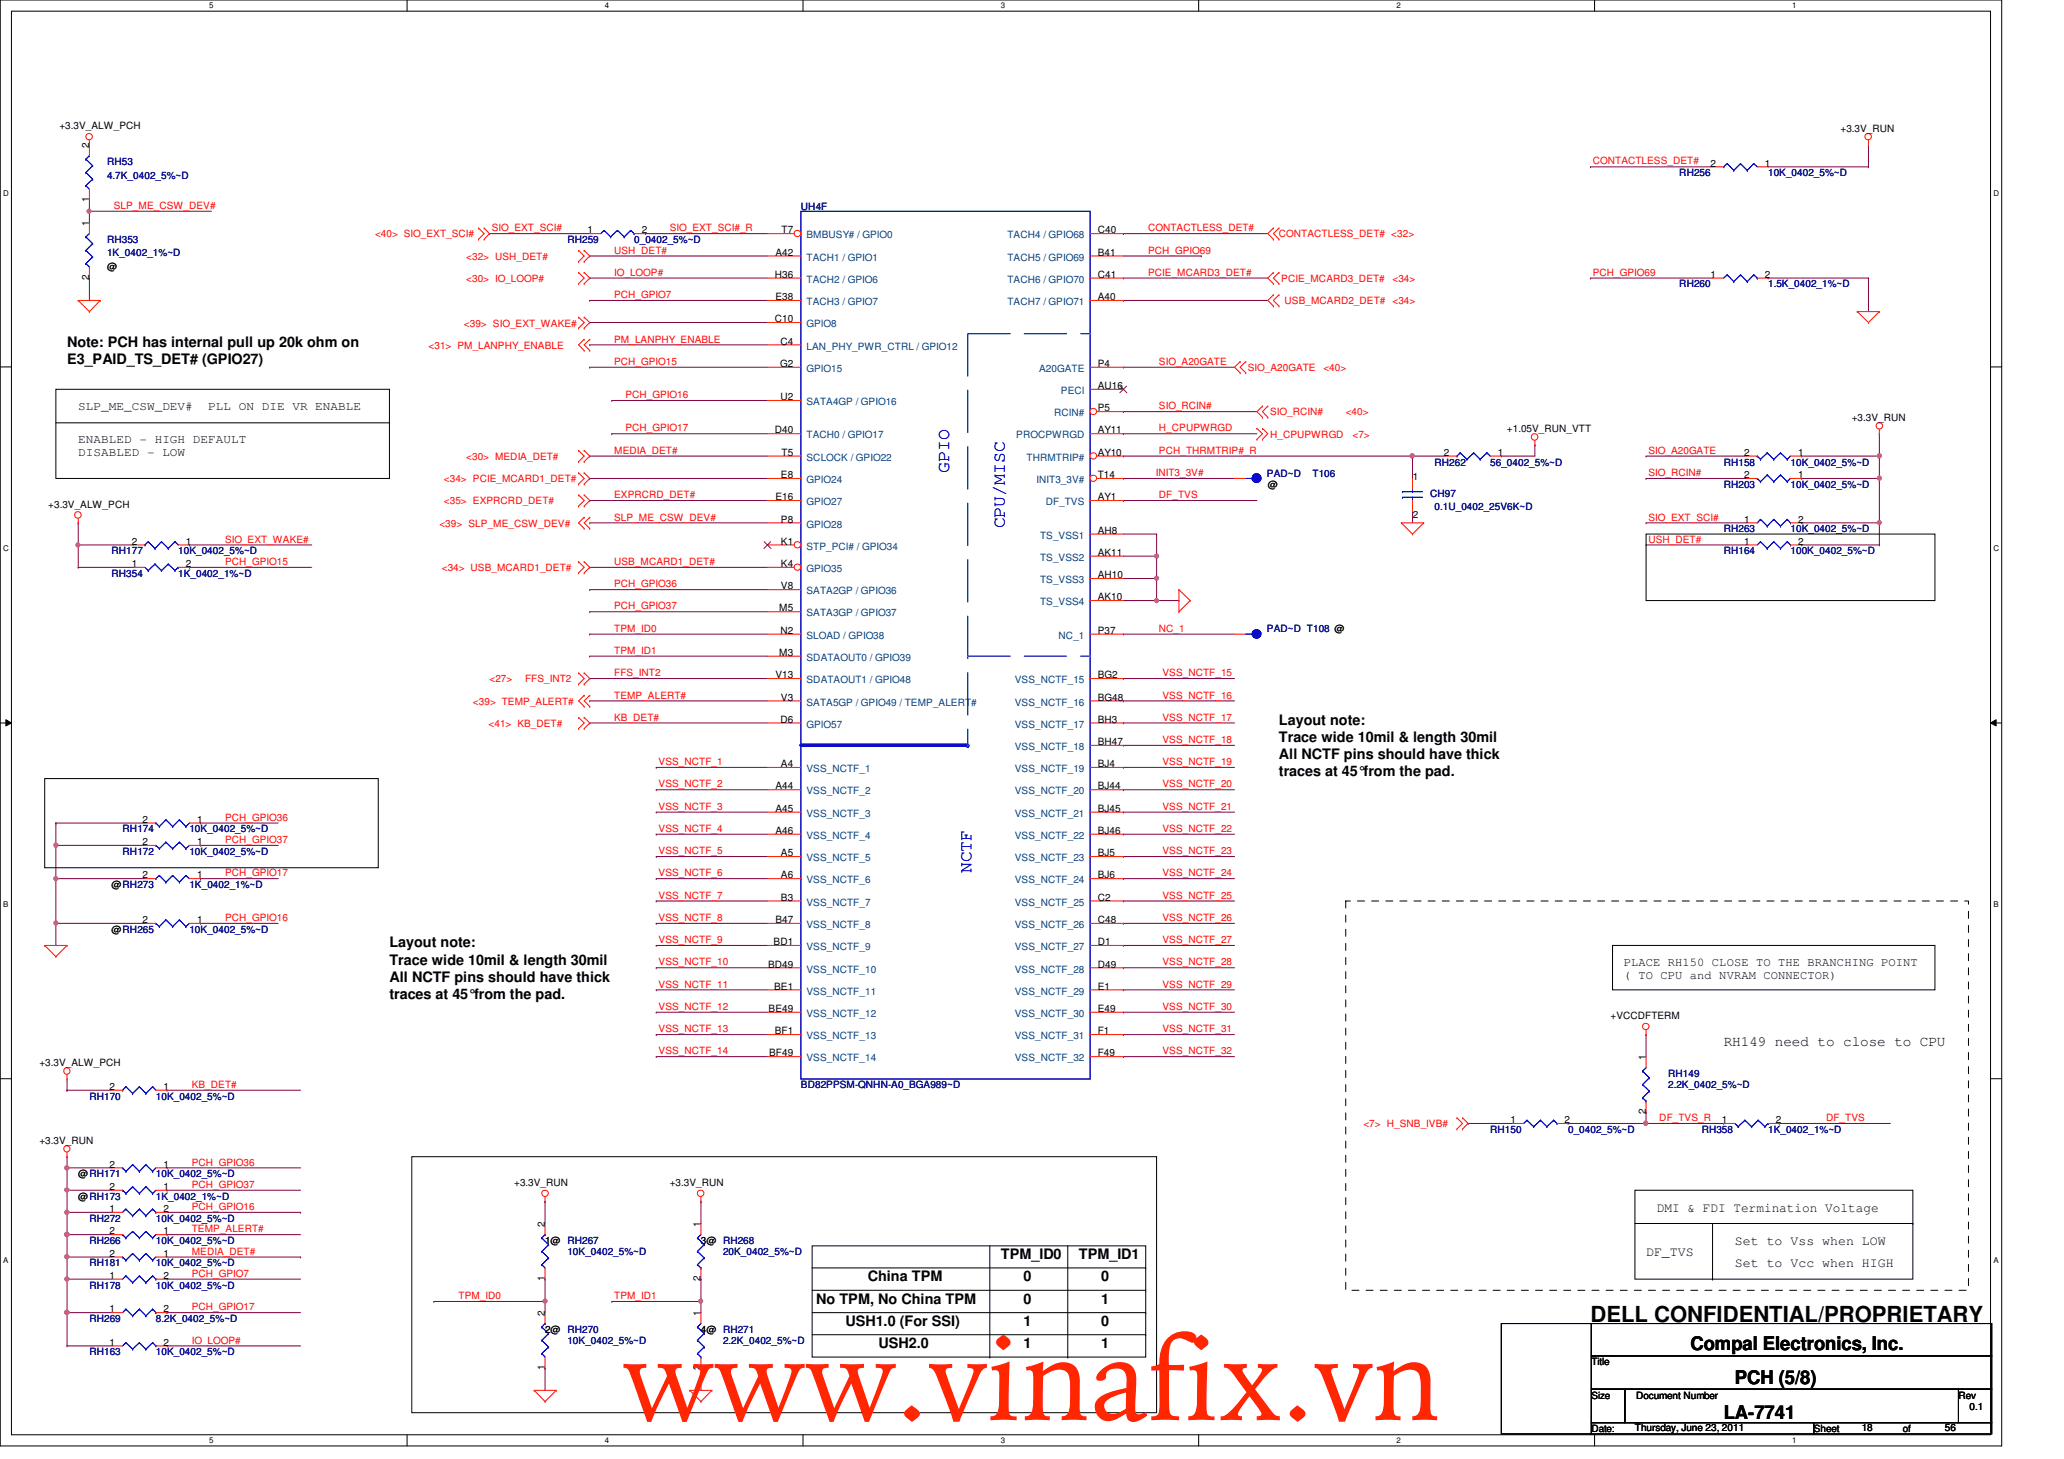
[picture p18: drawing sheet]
<svg xmlns="http://www.w3.org/2000/svg" width="297mm" height="210mm" viewBox="0 0 297 210" stroke-linecap="round" stroke-linejoin="round" font-family="sans-serif">
<defs><g id="words">
<text font-size="16.9" fill="#ff2600" x="89.6" y="204.3">www.vinafix.vn</text>
<text font-size="3.2" x="228.9" y="190.2">DELL CONFIDENTIAL/PROPRIETARY</text>
<g font-size="2.7">
<text x="243.3" y="194.3">Compal Electronics, Inc.</text>
<text x="249.7" y="199.1">PCH (5/8)</text>
<text x="248.1" y="204.2">LA-7741</text>
</g>
<g font-size="2.5" fill="#00f">
<text x="136.6" y="68" transform="rotate(-90 136.6 68)">GPIO</text>
<text x="144.6" y="76" transform="rotate(-90 144.6 76)">CPU/MISC</text>
<text x="139.8" y="125.6" transform="rotate(-90 139.8 125.6)">NCTF</text>
</g>
<g font-size="2.1">
<text x="9.6" y="49.9">Note: PCH has internal pull up 20k ohm on</text>
<text x="9.6" y="52.4">E3_PAID_TS_DET# (GPIO27)</text>
<text x="184.1" y="104.3">Layout note:</text>
<text x="184.1" y="106.8">Trace wide 10mil &amp; length 30mil</text>
<text x="184.1" y="109.2">All NCTF pins should have thick</text>
<text x="184.1" y="111.7">traces at 45°from the pad.</text>
<text x="56" y="136.3">Layout note:</text>
<text x="56" y="138.8">Trace wide 10mil &amp; length 30mil</text>
<text x="56" y="141.2">All NCTF pins should have thick</text>
<text x="56" y="143.7">traces at 45°from the pad.</text>
<text x="248.1" y="150.5">RH149 need to close to CPU</text>
<text x="124.9" y="184.3">China TPM</text>
<text x="144.1" y="181.1">TPM_ID0</text>
<text x="147.3" y="184.3">0</text>
<text x="155.3" y="181.1">TPM_ID1</text>
<text x="158.5" y="184.3">0</text>
<text x="117.5" y="187.5">No TPM, No China TPM</text>
<text x="121.7" y="190.8">USH1.0 (For SSI)</text>
<text x="147.3" y="187.5">0</text>
<text x="147.3" y="190.8">1</text>
<text x="158.5" y="187.5">1</text>
<text x="158.5" y="190.8">0</text>
<text x="126.4" y="193.9">USH2.0</text>
<text x="147.3" y="193.9">1</text>
<text x="158.5" y="193.9">1</text>
</g>
<g font-size="1.9">
<text x="238.5" y="174.3">DMI &amp; FDI Termination Voltage</text>
<text x="249.7" y="179.1">Set to Vss when LOW</text>
<text x="236.9" y="180.7">DF_TVS</text>
<text x="249.7" y="182.3">Set to Vcc when HIGH</text>
</g>
<g font-size="1.7">
<text x="11.3" y="59">SLP_ME_CSW_DEV#</text>
<text x="30" y="59">PLL ON DIE VR ENABLE</text>
<text x="11.3" y="63.8">ENABLED - HIGH DEFAULT</text>
<text x="11.3" y="65.7">DISABLED - LOW</text>
<text x="233.7" y="139">PLACE RH150 CLOSE TO THE BRANCHING POINT</text>
<text x="233.7" y="140.9">( TO CPU and NVRAM CONNECTOR)</text>
</g>
<g font-size="1.4">
<text x="8.5" y="18.6">+3.3V_ALW_PCH</text>
<text x="12.8" y="21.3" transform="rotate(-90 12.8 21.3)">2</text>
<text x="246.2" y="24">2</text>
<text x="254" y="24">1</text>
<text x="264.9" y="19">+3.3V_RUN</text>
<text x="12.8" y="29.1" transform="rotate(-90 12.8 29.1)">1</text>
<text x="12.8" y="32.5" transform="rotate(-90 12.8 32.5)">1</text>
<text x="84.5" y="33.6">1</text>
<text x="92.4" y="33.6">2</text>
<text x="112.5" y="33.6">T7</text>
<text x="158" y="33.6">C40</text>
<text x="12.8" y="40.3" transform="rotate(-90 12.8 40.3)">2</text>
<text x="15.4" y="38.8">@</text>
<text x="111.5" y="40">H36</text>
<text x="111.6" y="36.8">A42</text>
<text x="158" y="40">C41</text>
<text x="158" y="36.8">B41</text>
<text x="246.2" y="40">1</text>
<text x="254" y="40">2</text>
<text x="111.5" y="46.4">C10</text>
<text x="111.6" y="43.2">E38</text>
<text x="158" y="43.2">A40</text>
<text x="112.3" y="52.8">G2</text>
<text x="112.3" y="49.6">C4</text>
<text x="158" y="52.8">P4</text>
<text x="112.3" y="57.6">U2</text>
<text x="158" y="59.2">P5</text>
<text x="158" y="56">AU16</text>
<text x="111.5" y="62.4">D40</text>
<text x="112.5" y="65.6">T5</text>
<text x="158" y="62.4">AY11</text>
<text x="158" y="65.6">AY10</text>
<text x="207.8" y="65.6">2</text>
<text x="215.6" y="65.6">1</text>
<text x="216.9" y="62.2">+1.05V_RUN_VTT</text>
<text x="251" y="65.6">2</text>
<text x="258.8" y="65.6">1</text>
<text x="266.5" y="60.6">+3.3V_RUN</text>
<text x="111.6" y="72">E16</text>
<text x="112.4" y="68.8">E8</text>
<text x="158" y="68.8">T14</text>
<text x="158" y="72">AY1</text>
<text x="182.5" y="70.2">@</text>
<text x="203.3" y="69">1</text>
<text x="251" y="68.8">2</text>
<text x="258.8" y="68.8">1</text>
<text x="6.9" y="73.1">+3.3V_ALW_PCH</text>
<text x="112.4" y="75.2">P8</text>
<text x="158" y="76.8">AH8</text>
<text x="203.3" y="74.5">2</text>
<text x="251" y="75.2">1</text>
<text x="258.8" y="75.2">2</text>
<text x="19" y="78.4">2</text>
<text x="19" y="81.6">1</text>
<text x="26.8" y="78.4">1</text>
<text x="26.8" y="81.6">2</text>
<text x="112.4" y="78.4">K1</text>
<text x="112.4" y="81.6">K4</text>
<text x="158" y="83.2">AH10</text>
<text x="158" y="80">AK11</text>
<text x="251" y="78.4">1</text>
<text x="258.8" y="78.4">2</text>
<text x="112.1" y="88">M5</text>
<text x="112.4" y="84.8">V8</text>
<text x="158" y="86.4">AK10</text>
<text x="112.1" y="94.4">M3</text>
<text x="112.3" y="91.2">N2</text>
<text x="158" y="91.2">P37</text>
<text x="111.6" y="97.6">V13</text>
<text x="112.4" y="100.8">V3</text>
<text x="158" y="97.6">BG2</text>
<text x="158" y="100.8">BG48</text>
<text x="112.3" y="104">D6</text>
<text x="158" y="104">BH3</text>
<text x="158" y="107.2">BH47</text>
<text x="111.6" y="113.6">A44</text>
<text x="112.4" y="110.4">A4</text>
<text x="158" y="110.4">BJ4</text>
<text x="158" y="113.6">BJ44</text>
<text x="20.5" y="118.4">2</text>
<text x="28.4" y="118.4">1</text>
<text x="111.6" y="116.8">A45</text>
<text x="111.6" y="120">A46</text>
<text x="158" y="116.8">BJ45</text>
<text x="158" y="120">BJ46</text>
<text x="20.5" y="121.6">2</text>
<text x="28.4" y="121.6">1</text>
<text x="112.4" y="123.2">A5</text>
<text x="158" y="123.2">BJ5</text>
<text x="16" y="127.8">@RH273</text>
<text x="20.5" y="126.4">2</text>
<text x="28.4" y="126.4">1</text>
<text x="112.4" y="126.4">A6</text>
<text x="112.4" y="129.6">B3</text>
<text x="158" y="126.4">BJ6</text>
<text x="158" y="129.6">C2</text>
<text x="16" y="134.2">@RH265</text>
<text x="20.5" y="132.8">2</text>
<text x="28.4" y="132.8">1</text>
<text x="111.3" y="136">BD1</text>
<text x="111.6" y="132.8">B47</text>
<text x="158" y="132.8">C48</text>
<text x="158" y="136">D1</text>
<text x="110.5" y="139.2">BD49</text>
<text x="111.4" y="142.4">BE1</text>
<text x="158" y="139.2">D49</text>
<text x="158" y="142.4">E1</text>
<text x="110.6" y="145.6">BE49</text>
<text x="111.5" y="148.8">BF1</text>
<text x="158" y="145.6">E49</text>
<text x="158" y="148.8">F1</text>
<text x="231.8" y="146.6">+VCCDFTERM</text>
<text x="5.7" y="153.4">+3.3V_ALW_PCH</text>
<text x="110.7" y="152">BF49</text>
<text x="158" y="152">F49</text>
<text x="236.9" y="152.5" transform="rotate(-90 236.9 152.5)">1</text>
<text x="15.7" y="156.8">2</text>
<text x="23.5" y="156.8">1</text>
<text x="217.4" y="161.6">1</text>
<text x="225.2" y="161.6">2</text>
<text x="236.9" y="160.3" transform="rotate(-90 236.9 160.3)">2</text>
<text x="247.8" y="161.6">1</text>
<text x="255.6" y="161.6">2</text>
<text x="5.7" y="164.6">+3.3V_RUN</text>
<text x="15.7" y="168">2</text>
<text x="23.5" y="168">1</text>
<text x="11.3" y="169.4">@RH171</text>
<text x="11.3" y="172.6">@RH173</text>
<text x="15.7" y="171.2">2</text>
<text x="23.5" y="171.2">1</text>
<text x="74" y="170.6">+3.3V_RUN</text>
<text x="96.4" y="170.6">+3.3V_RUN</text>
<text x="15.7" y="177.6">2</text>
<text x="15.7" y="174.4">1</text>
<text x="23.5" y="177.6">1</text>
<text x="23.5" y="174.4">2</text>
<text x="78.4" y="176.5" transform="rotate(-90 78.4 176.5)">2</text>
<text x="78.4" y="179">1@ RH267</text>
<text x="100.8" y="176.5" transform="rotate(-90 100.8 176.5)">1</text>
<text x="100.9" y="179">3@ RH268</text>
<text x="15.7" y="184">1</text>
<text x="15.7" y="180.8">2</text>
<text x="23.5" y="184">2</text>
<text x="23.5" y="180.8">1</text>
<text x="78.4" y="184.3" transform="rotate(-90 78.4 184.3)">1</text>
<text x="100.8" y="184.3" transform="rotate(-90 100.8 184.3)">2</text>
<text x="15.7" y="188.8">1</text>
<text x="23.5" y="188.8">2</text>
<text x="78.4" y="189.3" transform="rotate(-90 78.4 189.3)">2</text>
<text x="78.4" y="191.8">2@ RH270</text>
<text x="100.8" y="189.3" transform="rotate(-90 100.8 189.3)">1</text>
<text x="100.9" y="191.8">4@ RH271</text>
<text x="15.7" y="193.6">1</text>
<text x="23.5" y="193.6">2</text>
<text x="78.4" y="197.1" transform="rotate(-90 78.4 197.1)">1</text>
<text x="100.8" y="197.1" transform="rotate(-90 100.8 197.1)">2</text>
<text x="229" y="196.4">Title</text>
<text x="229" y="201.2">Size</text>
<text x="235.5" y="201.2">Document Number</text>
<text x="281.9" y="201.2">Rev</text>
<text x="283.5" y="202.8">0.1</text>
<text x="229" y="206">Date:</text>
<text x="235.3" y="205.9">Thursday, June 23, 2011</text>
<text x="261" y="206">Sheet</text>
<text x="267.9" y="205.9">18</text>
<text x="273.9" y="206">of</text>
<text x="279.9" y="205.9">56</text>
</g>
<g font-size="1.4" fill="#000080">
<text x="15.4" y="23.7">RH53</text>
<text x="15.4" y="25.7">4.7K_0402_5%~D</text>
<text x="241.7" y="25.4">RH256</text>
<text x="254.5" y="25.4">10K_0402_5%~D</text>
<text x="15.4" y="35">RH353</text>
<text x="81.7" y="35">RH259</text>
<text x="91.3" y="35">0_0402_5%~D</text>
<text x="115.3" y="30.2">UH4F</text>
<text x="15.4" y="36.9">1K_0402_1%~D</text>
<text x="241.7" y="41.4">RH260</text>
<text x="254.5" y="41.4">1.5K_0402_1%~D</text>
<text x="182.3" y="68.6">PAD~D</text>
<text x="188.9" y="68.6">T106</text>
<text x="205.8" y="71.5">CH97</text>
<text x="206.5" y="67">RH262</text>
<text x="214.5" y="67">56_0402_5%~D</text>
<text x="248.1" y="67">RH158</text>
<text x="248.1" y="70.2">RH203</text>
<text x="257.7" y="67">10K_0402_5%~D</text>
<text x="257.7" y="70.2">10K_0402_5%~D</text>
<text x="206.5" y="73.4">0.1U_0402_25V6K~D</text>
<text x="248.1" y="76.6">RH263</text>
<text x="257.7" y="76.6">10K_0402_5%~D</text>
<text x="16" y="79.8">RH177</text>
<text x="16" y="83">RH354</text>
<text x="25.6" y="79.8">10K_0402_5%~D</text>
<text x="25.6" y="83">1K_0402_1%~D</text>
<text x="248.1" y="79.8">RH164</text>
<text x="257.7" y="79.8">100K_0402_5%~D</text>
<text x="182.3" y="91">PAD~D T108 @</text>
<text x="17.6" y="119.8">RH174</text>
<text x="27.3" y="119.8">10K_0402_5%~D</text>
<text x="17.6" y="123">RH172</text>
<text x="27.3" y="123">10K_0402_5%~D</text>
<text x="27.3" y="127.8">1K_0402_1%~D</text>
<text x="27.3" y="134.2">10K_0402_5%~D</text>
<text x="240.1" y="155">RH149</text>
<text x="12.9" y="158.2">RH170</text>
<text x="22.4" y="158.2">10K_0402_5%~D</text>
<text x="115.3" y="156.6">BD82PPSM-QNHN-A0_BGA989~D</text>
<text x="240.1" y="156.6">2.2K_0402_5%~D</text>
<text x="214.5" y="163">RH150</text>
<text x="225.7" y="163">0_0402_5%~D</text>
<text x="244.9" y="163">RH358</text>
<text x="254.5" y="163">1K_0402_1%~D</text>
<text x="22.4" y="169.4">10K_0402_5%~D</text>
<text x="22.4" y="172.6">1K_0402_1%~D</text>
<text x="12.9" y="179">RH266</text>
<text x="12.9" y="175.8">RH272</text>
<text x="22.4" y="179">10K_0402_5%~D</text>
<text x="22.4" y="175.8">10K_0402_5%~D</text>
<text x="12.9" y="185.4">RH178</text>
<text x="12.9" y="182.2">RH181</text>
<text x="22.4" y="185.4">10K_0402_5%~D</text>
<text x="22.4" y="182.2">10K_0402_5%~D</text>
<text x="81.7" y="180.6">10K_0402_5%~D</text>
<text x="104.1" y="180.6">20K_0402_5%~D</text>
<text x="12.9" y="190.2">RH269</text>
<text x="22.4" y="190.2">8.2K_0402_5%~D</text>
<text x="12.9" y="195">RH163</text>
<text x="22.4" y="195">10K_0402_5%~D</text>
<text x="81.7" y="193.4">10K_0402_5%~D</text>
<text x="104.1" y="193.4">2.2K_0402_5%~D</text>
</g>
<g font-size="1.4" fill="#f00">
<text x="229.2" y="23.7">CONTACTLESS_DET#</text>
<text x="16.4" y="30.1">SLP_ME_CSW_DEV#</text>
<text x="54" y="34.2">&lt;40&gt; SIO_EXT_SCI#</text>
<text x="70.8" y="33.3">SIO_EXT_SCI#</text>
<text x="96.4" y="33.3">SIO_EXT_SCI#_R</text>
<text x="165.2" y="33.3">CONTACTLESS_DET#</text>
<text x="184.1" y="34.2">CONTACTLESS_DET# &lt;32&gt;</text>
<text x="67.1" y="40.6">&lt;30&gt; IO_LOOP#</text>
<text x="67.1" y="37.4">&lt;32&gt; USH_DET#</text>
<text x="88.4" y="39.7">IO_LOOP#</text>
<text x="88.4" y="36.5">USH_DET#</text>
<text x="165.2" y="36.5">PCH_GPIO69</text>
<text x="165.2" y="39.7">PCIE_MCARD3_DET#</text>
<text x="184.4" y="40.6">PCIE_MCARD3_DET#</text>
<text x="200.4" y="40.6">&lt;34&gt;</text>
<text x="229.2" y="39.7">PCH_GPIO69</text>
<text x="66.8" y="47">&lt;39&gt; SIO_EXT_WAKE#</text>
<text x="88.4" y="42.9">PCH_GPIO7</text>
<text x="184.9" y="43.8">USB_MCARD2_DET#</text>
<text x="200.4" y="43.8">&lt;34&gt;</text>
<text x="61.7" y="50.2">&lt;31&gt; PM_LANPHY_ENABLE</text>
<text x="88.4" y="49.3">PM_LANPHY_ENABLE</text>
<text x="88.4" y="52.5">PCH_GPIO15</text>
<text x="166.8" y="52.5">SIO_A20GATE</text>
<text x="179.6" y="53.4">SIO_A20GATE</text>
<text x="190.5" y="53.4">&lt;40&gt;</text>
<text x="90" y="57.3">PCH_GPIO16</text>
<text x="166.8" y="58.9">SIO_RCIN#</text>
<text x="182.8" y="59.8">SIO_RCIN#</text>
<text x="193.7" y="59.8">&lt;40&gt;</text>
<text x="88.4" y="65.3">MEDIA_DET#</text>
<text x="90" y="62.1">PCH_GPIO17</text>
<text x="166.8" y="62.1">H_CPUPWRGD</text>
<text x="166.8" y="65.3">PCH_THRMTRIP#_R</text>
<text x="182.8" y="63">H_CPUPWRGD</text>
<text x="194.6" y="63">&lt;7&gt;</text>
<text x="237.2" y="65.3">SIO_A20GATE</text>
<text x="63.9" y="69.4">&lt;34&gt; PCIE_MCARD1_DET#</text>
<text x="67.1" y="66.2">&lt;30&gt; MEDIA_DET#</text>
<text x="88.4" y="71.7">EXPRCRD_DET#</text>
<text x="166.3" y="68.5">INIT3_3V#</text>
<text x="166.8" y="71.7">DF_TVS</text>
<text x="237.2" y="68.5">SIO_RCIN#</text>
<text x="63.2" y="75.8">&lt;39&gt; SLP_ME_CSW_DEV#</text>
<text x="63.9" y="72.6">&lt;35&gt; EXPRCRD_DET#</text>
<text x="88.4" y="74.9">SLP_ME_CSW_DEV#</text>
<text x="237.2" y="74.9">SIO_EXT_SCI#</text>
<text x="32.4" y="78.1">SIO_EXT_WAKE#</text>
<text x="32.4" y="81.3">PCH_GPIO15</text>
<text x="63.6" y="82.2">&lt;34&gt; USB_MCARD1_DET#</text>
<text x="88.4" y="81.3">USB_MCARD1_DET#</text>
<text x="237.2" y="78.1">USH_DET#</text>
<text x="88.4" y="87.7">PCH_GPIO37</text>
<text x="88.4" y="84.5">PCH_GPIO36</text>
<text x="88.4" y="90.9">TPM_ID0</text>
<text x="88.4" y="94.1">TPM_ID1</text>
<text x="166.8" y="90.9">NC_1</text>
<text x="68.1" y="101.4">&lt;39&gt; TEMP_ALERT#</text>
<text x="70.4" y="98.2">&lt;27&gt;</text>
<text x="75.6" y="98.2">FFS_INT2</text>
<text x="88.4" y="100.5">TEMP_ALERT#</text>
<text x="88.4" y="97.3">FFS_INT2</text>
<text x="167.3" y="97.3">VSS_NCTF_15</text>
<text x="167.3" y="100.5">VSS_NCTF_16</text>
<text x="70.3" y="104.6">&lt;41&gt; KB_DET#</text>
<text x="88.4" y="103.7">KB_DET#</text>
<text x="167.3" y="103.7">VSS_NCTF_17</text>
<text x="167.3" y="106.9">VSS_NCTF_18</text>
<text x="94.8" y="113.3">VSS_NCTF_2</text>
<text x="94.8" y="110.1">VSS_NCTF_1</text>
<text x="167.3" y="113.3">VSS_NCTF_20</text>
<text x="167.3" y="110.1">VSS_NCTF_19</text>
<text x="32.4" y="118.1">PCH_GPIO36</text>
<text x="94.8" y="119.7">VSS_NCTF_4</text>
<text x="94.8" y="116.5">VSS_NCTF_3</text>
<text x="167.3" y="116.5">VSS_NCTF_21</text>
<text x="167.3" y="119.7">VSS_NCTF_22</text>
<text x="32.4" y="121.3">PCH_GPIO37</text>
<text x="94.8" y="122.9">VSS_NCTF_5</text>
<text x="167.3" y="122.9">VSS_NCTF_23</text>
<text x="32.4" y="126.1">PCH_GPIO17</text>
<text x="94.8" y="129.3">VSS_NCTF_7</text>
<text x="94.8" y="126.1">VSS_NCTF_6</text>
<text x="167.3" y="129.3">VSS_NCTF_25</text>
<text x="167.3" y="126.1">VSS_NCTF_24</text>
<text x="32.4" y="132.5">PCH_GPIO16</text>
<text x="94.8" y="132.5">VSS_NCTF_8</text>
<text x="94.8" y="135.7">VSS_NCTF_9</text>
<text x="167.3" y="132.5">VSS_NCTF_26</text>
<text x="167.3" y="135.7">VSS_NCTF_27</text>
<text x="94.8" y="142.1">VSS_NCTF_11</text>
<text x="94.8" y="138.9">VSS_NCTF_10</text>
<text x="167.3" y="142.1">VSS_NCTF_29</text>
<text x="167.3" y="138.9">VSS_NCTF_28</text>
<text x="94.8" y="148.5">VSS_NCTF_13</text>
<text x="94.8" y="145.3">VSS_NCTF_12</text>
<text x="167.3" y="145.3">VSS_NCTF_30</text>
<text x="167.3" y="148.5">VSS_NCTF_31</text>
<text x="94.8" y="151.7">VSS_NCTF_14</text>
<text x="167.3" y="151.7">VSS_NCTF_32</text>
<text x="27.6" y="156.5">KB_DET#</text>
<text x="238.8" y="161.3">DF_TVS_R</text>
<text x="262.8" y="161.3">DF_TVS</text>
<text x="27.6" y="167.7">PCH_GPIO36</text>
<text x="196.2" y="162.2">&lt;7&gt; H_SNB_IVB#</text>
<text x="27.6" y="170.9">PCH_GPIO37</text>
<text x="27.6" y="177.3">TEMP_ALERT#</text>
<text x="27.6" y="174.1">PCH_GPIO16</text>
<text x="27.6" y="180.5">MEDIA_DET#</text>
<text x="27.6" y="183.7">PCH_GPIO7</text>
<text x="27.6" y="188.5">PCH_GPIO17</text>
<text x="66" y="186.9">TPM_ID0</text>
<text x="88.4" y="186.9">TPM_ID1</text>
<text x="27.6" y="193.3">IO_LOOP#</text>
</g>
<g font-size="1.4" fill="#004080">
<text x="116.1" y="34.3">BMBUSY# / GPIO0</text>
<text x="145" y="34.3">TACH4 / GPIO68</text>
<text x="116.1" y="40.7">TACH2 / GPIO6</text>
<text x="116.1" y="37.5">TACH1 / GPIO1</text>
<text x="145" y="40.7">TACH6 / GPIO70</text>
<text x="145" y="37.5">TACH5 / GPIO69</text>
<text x="116.1" y="43.9">TACH3 / GPIO7</text>
<text x="116.1" y="47.1">GPIO8</text>
<text x="145" y="43.9">TACH7 / GPIO71</text>
<text x="116.1" y="50.3">LAN_PHY_PWR_CTRL / GPIO12</text>
<text x="116.1" y="53.5">GPIO15</text>
<text x="149.6" y="53.5">A20GATE</text>
<text x="116.1" y="58.3">SATA4GP / GPIO16</text>
<text x="151.7" y="59.9">RCIN#</text>
<text x="152.7" y="56.7">PECI</text>
<text x="116.1" y="63.1">TACH0 / GPIO17</text>
<text x="146.3" y="63.1">PROCPWRGD</text>
<text x="116.1" y="69.5">GPIO24</text>
<text x="116.1" y="66.3">SCLOCK / GPIO22</text>
<text x="147.7" y="66.3">THRMTRIP#</text>
<text x="149.2" y="69.5">INIT3_3V#</text>
<text x="116.1" y="72.7">GPIO27</text>
<text x="116.1" y="75.9">GPIO28</text>
<text x="149.7" y="77.5">TS_VSS1</text>
<text x="150.5" y="72.7">DF_TVS</text>
<text x="116.1" y="79.1">STP_PCI# / GPIO34</text>
<text x="116.1" y="82.3">GPIO35</text>
<text x="149.7" y="83.9">TS_VSS3</text>
<text x="149.7" y="80.7">TS_VSS2</text>
<text x="116.1" y="88.7">SATA3GP / GPIO37</text>
<text x="116.1" y="85.5">SATA2GP / GPIO36</text>
<text x="149.7" y="87.1">TS_VSS4</text>
<text x="116.1" y="91.9">SLOAD / GPIO38</text>
<text x="116.1" y="95.1">SDATAOUT0 / GPIO39</text>
<text x="152.4" y="91.9">NC_1</text>
<text x="116.1" y="101.5">SATA5GP / GPIO49 / TEMP_ALERT#</text>
<text x="116.1" y="98.3">SDATAOUT1 / GPIO48</text>
<text x="146" y="98.3">VSS_NCTF_15</text>
<text x="146" y="101.5">VSS_NCTF_16</text>
<text x="116.1" y="104.7">GPIO57</text>
<text x="146" y="104.7">VSS_NCTF_17</text>
<text x="146" y="107.9">VSS_NCTF_18</text>
<text x="116.1" y="111.1">VSS_NCTF_1</text>
<text x="146" y="111.1">VSS_NCTF_19</text>
<text x="116.1" y="114.3">VSS_NCTF_2</text>
<text x="116.1" y="117.5">VSS_NCTF_3</text>
<text x="146" y="114.3">VSS_NCTF_20</text>
<text x="146" y="117.5">VSS_NCTF_21</text>
<text x="116.1" y="120.7">VSS_NCTF_4</text>
<text x="116.1" y="123.9">VSS_NCTF_5</text>
<text x="146" y="120.7">VSS_NCTF_22</text>
<text x="146" y="123.9">VSS_NCTF_23</text>
<text x="116.1" y="127.1">VSS_NCTF_6</text>
<text x="116.1" y="130.3">VSS_NCTF_7</text>
<text x="146" y="127.1">VSS_NCTF_24</text>
<text x="146" y="130.3">VSS_NCTF_25</text>
<text x="116.1" y="133.5">VSS_NCTF_8</text>
<text x="116.1" y="136.7">VSS_NCTF_9</text>
<text x="146" y="133.5">VSS_NCTF_26</text>
<text x="146" y="136.7">VSS_NCTF_27</text>
<text x="116.1" y="139.9">VSS_NCTF_10</text>
<text x="116.1" y="143.1">VSS_NCTF_11</text>
<text x="146" y="139.9">VSS_NCTF_28</text>
<text x="146" y="143.1">VSS_NCTF_29</text>
<text x="116.1" y="146.3">VSS_NCTF_12</text>
<text x="116.1" y="149.5">VSS_NCTF_13</text>
<text x="146" y="146.3">VSS_NCTF_30</text>
<text x="146" y="149.5">VSS_NCTF_31</text>
<text x="116.1" y="152.7">VSS_NCTF_14</text>
<text x="146" y="152.7">VSS_NCTF_32</text>
</g>
<g font-size="1.1">
<text x="30.1" y="1.1">5</text>
<text x="87" y="1.1">4</text>
<text x="144" y="1.1">3</text>
<text x="201" y="1.1">2</text>
<text x="257.9" y="1.1">1</text>
<text x=".5" y="28.2">D</text>
<text x="286.9" y="28.2">D</text>
<text x=".5" y="79.3">C</text>
<text x="286.9" y="79.3">C</text>
<text x=".5" y="130.6">B</text>
<text x="286.9" y="130.6">B</text>
<text x=".5" y="181.7">A</text>
<text x="286.9" y="181.7">A</text>
<text x="30.1" y="207.6">5</text>
<text x="87" y="207.6">4</text>
<text x="144" y="207.6">3</text>
<text x="201" y="207.6">2</text>
<text x="257.9" y="207.6">1</text>
</g>
</g></defs>
<path d="M0 0h288.1v208h-288.1zM1.6 1.6h284.9v204.8h-284.9z" fill="none" stroke="#000" stroke-width=".14"/>
<g fill="#fff">
<path d="M30.1 .2h.6v1.2h-.6z"/>
<path d="M30.1 206.6h.6v1.2h-.6z"/>
</g>
<path d="M58.6 0v1.6M58.6 206.4v1.6" fill="none" stroke="#000" stroke-width=".14"/>
<g fill="#fff">
<path d="M87 .2h.6v1.2h-.6z"/>
<path d="M87 206.6h.6v1.2h-.6z"/>
</g>
<path d="M115.6 0v1.6M115.6 206.4v1.6" fill="none" stroke="#000" stroke-width=".14"/>
<g fill="#fff">
<path d="M144 .2h.6v1.2h-.6z"/>
<path d="M144 206.6h.6v1.2h-.6z"/>
</g>
<path d="M172.5 0v1.6M172.5 206.4v1.6" fill="none" stroke="#000" stroke-width=".14"/>
<g fill="#fff">
<path d="M201 .2h.5v1.2h-.5z"/>
<path d="M201 206.6h.5v1.2h-.5z"/>
</g>
<path d="M229.5 0v1.6M229.5 206.4v1.6" fill="none" stroke="#000" stroke-width=".14"/>
<g fill="#fff">
<path d="M257.9 .2h.6v1.2h-.6z"/>
<path d="M257.9 206.6h.6v1.2h-.6z"/>
<path d="M.5 27.2h.7v1.2h-.7z"/>
<path d="M286.9 27.2h.8v1.2h-.8z"/>
<path d="M.5 78.4h.7v1.1h-.7z"/>
<path d="M286.9 78.4h.8v1.1h-.8z"/>
</g>
<path d="M0 52.8h1.6M286.5 52.8h1.6" fill="none" stroke="#000" stroke-width=".14"/>
<g fill="#fff">
<path d="M.5 129.6h.7v1.2h-.7z"/>
<path d="M286.9 129.6h.7v1.2h-.7z"/>
</g>
<path d="M0 104h1.6M.8 103.5l.8 .5-.8 .4zM286.5 104l.8-.5v.9zM286.5 104h1.6" fill="none" stroke="#000" stroke-width=".14"/>
<path d="M.8 103.5l.8 .5-.8 .4zM286.5 104l.8-.5v.9z" fill="#000"/>
<g fill="#fff">
<path d="M.5 180.8h.7v1.1h-.7z"/>
<path d="M286.9 180.8h.7v1.1h-.7z"/>
</g>
<path d="M0 155.2h1.6M286.5 155.2h1.6" fill="none" stroke="#000" stroke-width=".14"/>
<path d="M236.9 65.6h.1M236.9 65.6h14.4M259.3 65.6h.1M270.5 62.4h.1M270.5 62.4v3.2h-11.2" fill="none" stroke="#800040" stroke-width=".14"/>
<circle cx="270.5" cy="65.6" r=".31" fill="#f0f"/>
<circle cx="270.5" cy="65.6" r=".31" fill="none" stroke="#f0f" stroke-width=".14"/>
<path d="M270.5 65.6h.1M270.5 65.6v3.2" fill="none" stroke="#800040" stroke-width=".14"/>
<circle cx="270.5" cy="68.8" r=".3" fill="#f0f"/>
<circle cx="270.5" cy="68.8" r=".3" fill="none" stroke="#f0f" stroke-width=".14"/>
<g fill="none" stroke="#800040" stroke-width=".14">
<path d="M84.9 49.6h.1M84.9 49.6h25.5M84.9 65.6h.1M84.9 65.6h25.5M88 62.4h.1M88 62.4h22.4M236.9 68.8h.1M236.9 75.2h.1M236.9 68.8h14.4M236.9 75.2h14.4M259.3 68.8h.1M259.3 75.2h.1"/>
<path d="M259.3 68.8h11.2v6.4M259.3 75.2h11.2M270.5 75.2h.1M84.9 91.2h.1M84.9 91.2h25.5"/>
</g>
<circle cx="270.5" cy="75.2" r=".3" fill="#f0f"/>
<circle cx="270.5" cy="75.2" r=".3" fill="none" stroke="#f0f" stroke-width=".14"/>
<path d="M62.4 187.2h.1M62.4 187.2h16M78.4 187.2h.1M78.4 187.2v1.6" fill="none" stroke="#800040" stroke-width=".14"/>
<circle cx="78.4" cy="187.2" r=".3" fill="#f0f"/>
<circle cx="78.4" cy="187.2" r=".3" fill="none" stroke="#f0f" stroke-width=".14"/>
<g fill="none" stroke="#800040" stroke-width=".14">
<path d="M84.9 88h.1M84.9 88h25.5M9.6 168h.1M9.6 168h6.4M24 168h.1M24 171.2h.1M24 168h19.3M24 171.2h19.3M78.4 172.8h.1M78.4 172.8v3.2M78.4 196.8h.1M78.4 184h.1"/>
<path d="M78.4 184v3.2M78.4 196.8v3.2"/>
</g>
<circle cx="9.6" cy="168" r=".31" fill="#f0f"/>
<circle cx="9.6" cy="168" r=".31" fill="none" stroke="#f0f" stroke-width=".14"/>
<path d="M9.6 168h.1M9.6 171.2h.1M9.6 177.6h.1M9.6 168v3.2M9.6 171.2h6.4M9.6 177.6h6.4M24 177.6h.1M24 177.6h19.3" fill="none" stroke="#800040" stroke-width=".14"/>
<circle cx="9.6" cy="177.6" r=".32" fill="#f0f"/>
<circle cx="9.6" cy="177.6" r=".32" fill="none" stroke="#f0f" stroke-width=".14"/>
<g fill="none" stroke="#800040" stroke-width=".14">
<path d="M92.9 33.6h.1M92.9 33.6h17.5M84.9 94.4h.1M84.9 94.4h25.5M84.9 100.8h.1M84.9 100.8h25.5M9.6 174.4h.1M9.6 166.4h.1M9.6 166.4v1.6M9.6 174.4v3.2M9.6 188.8h.1M9.6 188.8h6.4"/>
<path d="M24 188.8h.1M24 188.8h19.3M100.9 187.2h.1M100.9 187.2v1.6"/>
</g>
<circle cx="100.8" cy="187.2" r=".3" fill="#f0f"/>
<circle cx="100.8" cy="187.2" r=".3" fill="none" stroke="#f0f" stroke-width=".14"/>
<g fill="none" stroke="#800040" stroke-width=".14">
<path d="M84.9 40h.1M84.9 43.2h.1M84.9 40h25.5M84.9 43.2h25.5M161.7 59.2h.1M161.7 59.2h19.2M161.7 62.4h.1M161.7 62.4h19.2M203.3 65.6h.1M203.3 65.6h4.8M84.9 81.6h.1M84.9 97.6h.1"/>
<path d="M84.9 81.6h25.5M84.9 97.6h25.5M161.7 97.6h.1M161.7 97.6h16M161.7 104h.1M161.7 113.6h.1M161.7 100.8h.1M161.7 107.2h.1M161.7 110.4h.1M161.7 116.8h.1M161.7 104h16M161.7 113.6h16"/>
<path d="M161.7 100.8h16M161.7 107.2h16M161.7 110.4h16M161.7 116.8h16M161.7 132.8h.1M161.7 129.6h.1M161.7 123.2h.1M161.7 139.2h.1M161.7 126.4h.1M161.7 136h.1M161.7 120h.1M161.7 132.8h16"/>
<path d="M161.7 129.6h16M161.7 123.2h16M161.7 139.2h16M161.7 126.4h16M161.7 136h16M161.7 120h16M161.7 152h.1M161.7 142.4h.1M161.7 145.6h.1M161.7 148.8h.1M161.7 152h16M161.7 142.4h16"/>
<path d="M161.7 145.6h16M161.7 148.8h16M100.9 172.8h.1M100.9 172.8v3.2M9.6 193.6h.1M9.6 193.6h6.4M24 193.6h.1M24 193.6h19.3M88 187.2h.1M100.9 196.8h.1M100.9 184h.1M100.9 184v3.2h-12.9"/>
<path d="M100.9 196.8v3.2"/>
</g>
<circle cx="203.2" cy="65.6" r=".31" fill="#f0f"/>
<circle cx="203.2" cy="65.6" r=".31" fill="none" stroke="#f0f" stroke-width=".14"/>
<g fill="none" stroke="#800040" stroke-width=".14">
<path d="M161.7 36.8h11.2M172.9 36.8h.1M12.9 40h.1M12.9 40v3.2M161.7 52.8h.1M161.7 52.8h16M228.9 40h.1M228.9 40h17.6M254.5 40h.1M254.5 40h14.4M268.9 40h.1M268.9 40v4.8"/>
<path d="M11.3 75.2h.1M11.3 78.4h.1M11.3 75.2v3.2M11.3 78.4h8M27.3 78.4h.1M27.3 78.4h17.6M84.9 72h.1M84.9 72h25.5M161.7 68.8h.1M161.7 65.6h.1M161.7 68.8h16M161.7 65.6h41.6"/>
<path d="M203.3 73.6h.1M203.3 65.6h.1M203.3 65.6v3.2M203.3 73.6v1.6M216.1 65.6h.1M220.9 64h.1M220.9 64v1.6h-4.8M236.9 78.4h.1M236.9 78.4h14.4M259.3 78.4h.1M259.3 78.4h11.2M270.5 78.4h.1"/>
<path d="M270.5 75.2v3.2M94.4 113.6h.1M94.4 116.8h.1M94.4 110.4h.1M94.4 113.6h16M94.4 116.8h16M94.4 110.4h16M94.4 120h.1M94.4 123.2h.1M94.4 132.8h.1M94.4 129.6h.1M94.4 136h.1"/>
<path d="M94.4 139.2h.1M94.4 126.4h.1M94.4 120h16M94.4 123.2h16M94.4 132.8h16M94.4 129.6h16M94.4 136h16M94.4 139.2h16M94.4 126.4h16M94.4 142.4h.1M94.4 152h.1M94.4 148.8h.1"/>
<path d="M94.4 145.6h.1M94.4 142.4h16M94.4 152h16M94.4 148.8h16M94.4 145.6h16M9.6 188.8h.1M9.6 188.8v4.8"/>
</g>
<circle cx="9.6" cy="188.8" r=".31" fill="#f0f"/>
<circle cx="9.6" cy="188.8" r=".31" fill="none" stroke="#f0f" stroke-width=".14"/>
<g fill="none" stroke="#800040" stroke-width=".14">
<path d="M228.9 24h.1M228.9 24h17.6M254.5 24h14.4M268.9 24h.1M268.9 20.8h.1M268.9 20.8v3.2M161.7 72h.1M161.7 72h19.2M161.7 76.8h4.8M166.5 76.8h.1M166.5 76.8v3.2M161.7 91.2h.1"/>
<path d="M161.7 91.2h16M166.5 80h.1"/>
</g>
<circle cx="166.5" cy="80" r=".3" fill="#f0f"/>
<circle cx="166.5" cy="80" r=".3" fill="none" stroke="#f0f" stroke-width=".14"/>
<path d="M161.7 80h4.8M161.7 83.2h4.8M166.5 80h.1M166.5 83.2h.1M166.5 86.4h3.2M166.5 80v3.2M169.7 86.4h.1" fill="none" stroke="#800040" stroke-width=".14"/>
<circle cx="166.5" cy="83.2" r=".3" fill="#f0f"/>
<circle cx="166.5" cy="83.2" r=".3" fill="none" stroke="#f0f" stroke-width=".14"/>
<path d="M161.7 86.4h4.8M166.5 86.4h.1M166.5 83.2v3.2" fill="none" stroke="#800040" stroke-width=".14"/>
<circle cx="166.5" cy="86.4" r=".3" fill="#f0f"/>
<circle cx="166.5" cy="86.4" r=".3" fill="none" stroke="#f0f" stroke-width=".14"/>
<path d="M70.4 33.6h.1M70.4 33.6h14.5M84.9 68.8h.1M84.9 68.8h25.5M84.9 104h.1M84.9 104h25.5M9.6 177.6h.1M9.6 177.6v3.2M9.6 180.8h.1M9.6 180.8h6.4" fill="none" stroke="#800040" stroke-width=".14"/>
<circle cx="9.6" cy="177.6" r=".32" fill="#f0f"/>
<circle cx="9.6" cy="177.6" r=".32" fill="none" stroke="#f0f" stroke-width=".14"/>
<path d="M236.9 160h.1M236.9 160v1.6M256.1 161.6h.1M256.1 161.6h16M24 180.8h19.3M43.3 180.8h.1" fill="none" stroke="#800040" stroke-width=".14"/>
<circle cx="236.8" cy="161.6" r=".31" fill="#f0f"/>
<circle cx="236.8" cy="161.6" r=".31" fill="none" stroke="#f0f" stroke-width=".14"/>
<g fill="none" stroke="#800040" stroke-width=".14">
<path d="M161.7 33.6h.1M161.7 33.6h20.8M84.9 46.4h.1M84.9 46.4h25.5M161.7 40h.1M161.7 43.2h.1M161.7 40h20.8M161.7 43.2h20.8M11.3 78.4h.1M11.3 78.4v3.2M11.3 81.6h.1M11.3 81.6h8"/>
<path d="M27.3 81.6h.1M27.3 81.6h17.6M84.9 84.8h.1M84.9 84.8h25.5M9.6 156.8h.1M9.6 156.8h6.4M9.6 155.2v1.6M24 156.8h.1M24 156.8h19.3M236.9 148.8h.1M236.9 148.8v3.2M236.9 161.6h11.2"/>
<path d="M248.1 161.6h.1"/>
</g>
<circle cx="11.2" cy="78.4" r=".3" fill="#f0f"/>
<circle cx="11.2" cy="78.4" r=".3" fill="none" stroke="#f0f" stroke-width=".14"/>
<path d="M12.9 30.4h.1M12.9 30.4h17.5M84.9 52.8h.1M84.9 52.8h25.5M84.9 75.2h.1M84.9 75.2h25.5" fill="none" stroke="#800040" stroke-width=".14"/>
<circle cx="12.8" cy="30.4" r=".3" fill="#f0f"/>
<circle cx="12.8" cy="30.4" r=".3" fill="none" stroke="#f0f" stroke-width=".14"/>
<path d="M12.9 32h.1M12.9 30.4h.1M12.9 28.8v3.2M8 132.8h.1M8 132.8v3.2M28.9 126.4h.1M28.9 126.4h11.1" fill="none" stroke="#800040" stroke-width=".14"/>
<circle cx="8" cy="132.8" r=".3" fill="#f0f"/>
<circle cx="8" cy="132.8" r=".3" fill="none" stroke="#f0f" stroke-width=".14"/>
<path d="M8 126.4h.1M8 126.4h12.9" fill="none" stroke="#800040" stroke-width=".14"/>
<circle cx="8" cy="126.4" r=".3" fill="#f0f"/>
<circle cx="8" cy="126.4" r=".3" fill="none" stroke="#f0f" stroke-width=".14"/>
<path d="M88 57.6h.1M88 57.6h22.4M211.3 161.6h.1M211.3 161.6h6.4M225.7 161.6h.1M225.7 161.6h11.2M9.6 184h.1M9.6 184v4.8" fill="none" stroke="#800040" stroke-width=".14"/>
<circle cx="9.6" cy="188.8" r=".31" fill="#f0f"/>
<circle cx="9.6" cy="188.8" r=".31" fill="none" stroke="#f0f" stroke-width=".14"/>
<circle cx="9.6" cy="184" r=".31" fill="#f0f"/>
<circle cx="9.6" cy="184" r=".31" fill="none" stroke="#f0f" stroke-width=".14"/>
<path d="M8 118.4h.1M8 118.4h12.9M8 118.4v3.2M28.9 118.4h.1M28.9 118.4h11.1M8 121.6h.1M8 121.6h12.9M28.9 121.6h.1M28.9 121.6h11.1" fill="none" stroke="#800040" stroke-width=".14"/>
<circle cx="8" cy="121.6" r=".31" fill="#f0f"/>
<circle cx="8" cy="121.6" r=".31" fill="none" stroke="#f0f" stroke-width=".14"/>
<path d="M8 121.6h.1M8 121.6v4.8M9.6 184h.1M9.6 180.8h.1M9.6 184h6.4M9.6 180.8v3.2M24 184h.1M24 184h19.3" fill="none" stroke="#800040" stroke-width=".14"/>
<circle cx="9.6" cy="180.8" r=".31" fill="#f0f"/>
<circle cx="9.6" cy="180.8" r=".31" fill="none" stroke="#f0f" stroke-width=".14"/>
<path d="M84.9 36.8h.1M84.9 36.8h25.5M8 132.8h.1M8 126.4h.1M8 132.8h12.9M8 126.4v6.4M28.9 132.8h.1M28.9 132.8h11.1M9.6 174.4h.1M9.6 174.4h6.4M24 174.4h19.3M43.3 174.4h.1" fill="none" stroke="#800040" stroke-width=".14"/>
<circle cx="9.6" cy="174.4" r=".31" fill="#f0f"/>
<circle cx="9.6" cy="174.4" r=".31" fill="none" stroke="#f0f" stroke-width=".14"/>
<path d="M9.6 171.2h.1M9.6 171.2v3.2" fill="none" stroke="#800040" stroke-width=".14"/>
<circle cx="9.6" cy="171.2" r=".31" fill="#f0f"/>
<circle cx="9.6" cy="171.2" r=".31" fill="none" stroke="#f0f" stroke-width=".14"/>
<g fill="none" stroke="#f00" stroke-width=".14">
<path d="M12.9 20.8h.1M12.9 20.2v2.2M12.9 27.2v1.6M12.9 32v1.6M12.9 38.4v1.6M68.9 34.4h.1M68.9 32.8h.1M68.9 32.8l.8 .8-.8 .8M69.7 32.8h.1M69.7 34.4h.1M69.7 32.8l.7 .8-.7 .8M83.3 39.2h.1"/>
<path d="M83.3 37.6h.1M83.3 36h.1M83.3 39.2l.8 .8-.8 .8M83.3 36l.8 .8-.8 .8M84.1 39.2h.1M84.1 36h.1M84.1 37.6h.1M84.1 39.2l.8 .8-.8 .8M84.1 36l.8 .8-.8 .8M183.3 32.8h.1M183.3 34.4h.1M183.3 39.2h.1"/>
<path d="M183.3 32.8l-.8 .8 .8 .8M183.3 39.2l-.8 .8 .8 .8M184.1 34.4h.1M184.1 32.8h.1M184.1 39.2h.1M184.1 32.8l-.8 .8 .8 .8M184.1 39.2l-.8 .8 .8 .8M268.9 20.8h.1M268.9 20.2v.6M11.3 43.2h.1M11.3 43.2h3.1M11.3 43.2l1.6 1.6"/>
<path d="M12.9 44.8h.1M14.4 43.2h.1M14.4 43.2l-1.5 1.6M83.3 40.8h.1M83.3 47.2h.1M83.3 45.6h.1M83.3 45.6l.8 .8-.8 .8M84.1 48.8h.1M84.1 50.4h.1M84.1 40.8h.1M84.1 45.6h.1M84.1 47.2h.1"/>
<path d="M84.1 48.8l-.8 .8 .8 .8M84.1 45.6l.8 .8-.8 .8M84.9 48.8h.1M84.9 50.4h.1M84.9 48.8l-.8 .8 .8 .8M178.5 52h.1M178.5 53.6h.1M178.5 52l-.8 .8 .8 .8M179.3 53.6h.1M179.3 52h.1M179.3 52l-.8 .8 .8 .8M181.7 58.4h.1"/>
<path d="M181.7 58.4l-.8 .8 .8 .8M182.5 58.4h.1M182.5 58.4l-.8 .8 .8 .8M183.3 40.8h.1M183.3 42.4h.1M183.3 44h.1M183.3 42.4l-.8 .8 .8 .8M184.1 40.8h.1M184.1 44h.1M184.1 42.4h.1M184.1 42.4l-.8 .8 .8 .8M267.3 44.8h.1"/>
<path d="M267.3 44.8h3.2M267.3 44.8l1.6 1.6M268.9 46.4h.1M270.5 44.8h.1M270.5 44.8l-1.6 1.6M11.3 75.2h.1M11.3 74.6v.6M19.3 78.4h1.6M25.7 78.4h1.6M83.3 69.6h.1M83.3 68h.1M83.3 66.4h.1"/>
<path d="M83.3 64.8h.1M83.3 72.8h.1M83.3 71.2h.1M83.3 68l.8 .8-.8 .8M83.3 64.8l.8 .8-.8 .8M83.3 71.2l.8 .8-.8 .8M84.1 68h.1M84.1 69.6h.1M84.1 64.8h.1M84.1 66.4h.1M84.1 74.4h.1M84.1 76h.1"/>
<path d="M84.1 71.2h.1M84.1 72.8h.1M84.1 68l.8 .8-.8 .8M84.1 64.8l.8 .8-.8 .8M84.1 74.4l-.8 .8 .8 .8M84.1 71.2l.8 .8-.8 .8M84.9 74.4h.1M84.9 76h.1M84.9 74.4l-.8 .8 .8 .8M180.9 61.6h.1M180.9 63.2h.1M180.9 61.6l.8 .8-.8 .8"/>
<path d="M181.7 61.6h.1M181.7 63.2h.1M181.7 60h.1M181.7 61.6l.8 .8-.8 .8M182.5 60h.1M201.7 75.2h.1M201.7 75.2h3.2M201.7 75.2l1.6 1.6M203.3 76.8h.1M203.3 68.8v1.6M203.3 72v1.6M204.9 75.2h.1"/>
<path d="M204.9 75.2l-1.6 1.6M220.9 64h.1M220.9 63.4v.6M251.3 78.4h1.6M257.7 78.4h1.6M270.5 62.4h.1M270.5 61.8v.6M83.3 82.4h.1M83.3 80.8h.1M83.3 98.4h.1M83.3 96.8h.1M83.3 80.8l.8 .8-.8 .8"/>
<path d="M83.3 96.8l.8 .8-.8 .8M84.1 80.8h.1M84.1 82.4h.1M84.1 96.8h.1M84.1 98.4h.1M84.1 80.8l.8 .8-.8 .8M84.1 96.8l.8 .8-.8 .8M169.7 84.8h.1M169.7 88h.1M169.7 84.8v3.2M169.7 84.8l1.6 1.6M171.3 86.4h.1"/>
<path d="M171.3 86.4l-1.6 1.6M83.3 104.8h.1M83.3 103.2h.1M83.3 103.2l.8 .8-.8 .8M84.1 100h.1M84.1 101.6h.1M84.1 103.2h.1M84.1 104.8h.1M84.1 100l-.8 .8 .8 .8M84.1 103.2l.8 .8-.8 .8M84.9 100h.1M84.9 101.6h.1"/>
<path d="M84.9 100l-.8 .8 .8 .8M6.4 136h.1M6.4 136h3.2M6.4 136l1.6 1.6M8 137.6h.1M9.6 136h.1M9.6 136l-1.6 1.6M20.9 121.6h1.5M20.9 126.4h1.5M20.9 132.8h1.5M27.3 121.6h1.6M27.3 126.4h1.6"/>
<path d="M27.3 132.8h1.6M9.6 155.2h.1M9.6 154.6v.6M236.9 148.8h.1M236.9 148.2v.6M236.9 152v1.6M236.9 158.4v1.6M9.6 166.4h.1M9.6 165.8v.6M16 168h1.6M16 177.6h1.6M22.4 168h1.6"/>
<path d="M22.4 177.6h1.6M78.4 172.8h.1M78.4 172.2v.6M78.4 176v1.6M100.9 172.8h.1M100.9 172.2v.6M209.7 160.8h.1M209.7 162.4h.1M209.7 160.8l.8 .8-.8 .8M210.5 162.4h.1M210.5 160.8h.1M210.5 160.8l.8 .8-.8 .8"/>
<path d="M217.7 161.6h1.6M224.1 161.6h1.6M248.1 161.6h1.6M254.5 161.6h1.6M16 184h1.6M16 193.6h1.6M22.4 184h1.6M22.4 193.6h1.6M78.4 182.4v1.6M78.4 188.8v1.6M78.4 195.2v1.6M76.9 200h.1"/>
<path d="M76.9 200h3.1M76.9 200l1.5 1.6M78.4 201.6h.1M80 200h.1M80 200l-1.6 1.6M99.3 200h.1M99.3 200h3.1M99.3 200l1.6 1.6M100.9 201.6h.1M102.4 200h.1M102.4 200l-1.5 1.6"/>
<circle cx="12.8" cy="19.7" r=".46"/>
<circle cx="268.9" cy="19.7" r=".46"/>
<circle cx="11.2" cy="74.1" r=".47"/>
<circle cx="220.8" cy="62.9" r=".47"/>
<circle cx="270.5" cy="61.3" r=".46"/>
<circle cx="9.6" cy="154.1" r=".46"/>
<circle cx="236.9" cy="147.7" r=".46"/>
<circle cx="9.6" cy="165.3" r=".45"/>
<circle cx="78.4" cy="171.7" r=".46"/>
<circle cx="100.8" cy="171.7" r=".46"/>
</g>
<g fill="none" stroke="#000" stroke-width=".14">
<path d="M8 56h48v12.8h-48zM8 60.8h48M56 60.8h.1M236.9 76.8h41.6v9.6h-41.6zM6.4 112h48v12.8h-48zM232.1 136h46.4v6.4h-46.4zM59.3 166.4h107.2v36.8h-107.2zM116.9 179.2h48v16h-48zM142.4 179.2v16M153.7 179.2v16M235.3 171.2h40v12.8h-40zM235.3 176h40"/>
<path d="M246.5 176v8M275.3 176h.1M116.9 182.4h48M116.9 185.6h48M116.9 192h48M116.9 188.8h48M142.4 195.2h.1M153.7 195.2h.1M164.9 182.4h.1M164.9 185.6h.1M164.9 192h.1M164.9 188.8h.1"/>
<path d="M216.1 190.4h12.9v15.9h-12.9zM229 190.4h57.6v4.7h-57.6zM229 195.1h57.6v4.8h-57.6zM229 199.9h4.8v4.8h-4.8zM233.8 199.9h48.1v4.8h-48.1zM246.5 184h.1M281.9 199.9h4.7v4.8h-4.7zM229 204.7h32v1.6h-32zM261 204.7h25.6v1.6h-25.6z"/>
</g>
<path d="M193.7 129.6h89.6v56h-89.6z" fill="none" stroke="#000" stroke-width=".14" stroke-dasharray="1 1 1 1 1 1 1 1"/>
<g fill="none" stroke="#00f" stroke-width=".14">
<path d="M12.4 26.7h.1M12.4 24.8h.1M12.4 22.9h.1M12.4 34.1h.1M12.4 36h.1M12.4 37.9h.1M12.4 26.7l.5 .5M12.4 24.8l.9 1M12.4 22.9l.9 .9M12.4 34.1l.9 1M12.4 36l.9 1M12.4 37.9l.5 .5"/>
<path d="M12.9 22.4h.1M12.9 38.4h.1M12.9 22.4l-.5 .5M12.9 33.6l-.5 .5M13.3 25.8h.1M13.3 23.8h.1M13.3 35.1h.1M13.3 37h.1M13.3 25.8l-.9 .9M13.3 23.8l-.9 1M13.3 35.1l-.9 .9M13.3 37l-.9 .9"/>
<path d="M20.9 78.4h.1M21.3 77.9h.1M21.3 77.9l1 1M21.3 77.9l-.4 .5M22.3 78.9h.1M23.2 77.9h.1M23.2 77.9l1 1M23.2 77.9l-.9 1M24.2 78.9h.1M25.2 77.9h.1M25.2 77.9l.5 .5M25.2 77.9l-1 1"/>
<path d="M201.8 71.5h.1M201.8 70.7h.1M201.8 71.5h2.9M201.8 70.7h2.9M203.3 70.7h.1M203.3 71.5h.1M203.3 70.4v.3M203.3 71.5v.5M253.4 77.9h.1M253.4 77.9l-.5 .5M253.4 77.9l.9 1M254.3 78.9h.1"/>
<path d="M255.3 77.9h.1M255.3 77.9l-1 1M255.3 77.9l.9 1M256.2 78.9h.1M257.2 77.9h.1M257.2 77.9l-1 1M257.2 77.9l.5 .5M257.7 78.4h.1M22.4 121.6h.1M22.4 126.4h.1M22.4 132.8h.1M22.4 121.6l.5 .5"/>
<path d="M22.4 132.8l.5 .5M22.9 122.1h.1M22.9 125.9h.1M22.9 133.3h.1M22.9 125.9l1 1M22.9 125.9l-.5 .5M23.9 121.2h.1M23.9 126.9h.1M23.9 132.3h.1M23.9 121.2l.9 .9M23.9 121.2l-1 .9M23.9 132.3l.9 1"/>
<path d="M23.9 132.3l-1 1M24.8 122.1h.1M24.8 125.9h.1M24.8 133.3h.1M24.8 125.9l1 1M24.8 125.9l-.9 1M25.8 121.2h.1M25.8 126.9h.1M25.8 132.3h.1M25.8 121.2l1 .9M25.8 121.2l-1 .9M25.8 132.3l1 1"/>
<path d="M25.8 132.3l-1 1M26.8 122.1h.1M26.8 125.9h.1M26.8 133.3h.1M26.8 125.9l.5 .5M26.8 125.9l-1 1M27.3 121.6l-.5 .5M27.3 132.8l-.5 .5M236.4 154.1h.1M236.4 156h.1M236.4 157.9h.1M236.4 154.1l1 1"/>
<path d="M236.4 156l1 1M236.4 157.9l.5 .5M236.9 158.4h.1M236.9 153.6l-.5 .5M237.4 155.1h.1M237.4 157h.1M237.4 155.1l-1 .9M237.4 157l-1 .9M17.6 168h.1M17.6 177.6h.1M17.6 168l.5 .5M17.6 177.6l.5 .5"/>
<path d="M18.1 168.5h.1M18.1 178.1h.1M19.1 167.6h.1M19.1 177.2h.1M19.1 167.6l1 .9M19.1 167.6l-1 .9M19.1 177.2l1 .9M19.1 177.2l-1 .9M20.1 168.5h.1M20.1 178.1h.1M21 167.6h.1M21 177.2h.1"/>
<path d="M21 167.6l1 .9M21 167.6l-.9 .9M21 177.2l1 .9M21 177.2l-.9 .9M22 168.5h.1M22 178.1h.1M22.4 168l-.4 .5M22.4 177.6l-.4 .5M78 178.1h.1M78 178.1l.9 1M78.4 177.6h.1M78.4 177.6l-.4 .5"/>
<path d="M78.9 179.1h.1M78.9 179.1l-.9 .9M219.7 161.2h.1M219.7 161.2l-.4 .4M219.7 161.2l1 .9M220.7 162.1h.1M221.7 161.2h.1M221.7 161.2l-1 .9M221.7 161.2l.9 .9M222.6 162.1h.1M223.6 161.2h.1M223.6 161.2l-1 .9"/>
<path d="M223.6 161.2l.5 .4M224.1 161.6h.1M249.7 161.6l.4 .5M250.1 162.1h.1M251.1 161.2h.1M251.1 161.2l-1 .9M251.1 161.2l1 .9M252.1 162.1h.1M253 161.2h.1M253 161.2l-.9 .9M253 161.2l1 .9M254 162.1h.1"/>
<path d="M254.5 161.6h.1M254.5 161.6l-.5 .5M18.1 183.6h.1M18.1 193.2h.1M18.1 183.6l-.5 .4M18.1 183.6l1 .9M18.1 193.2l-.5 .4M18.1 193.2l1 .9M19.1 184.5h.1M19.1 194.1h.1M20.1 183.6h.1M20.1 193.2h.1"/>
<path d="M20.1 183.6l-1 .9M20.1 183.6l.9 .9M20.1 193.2l-1 .9M20.1 193.2l.9 .9M21 184.5h.1M21 194.1h.1M22 183.6h.1M22 193.2h.1M22 183.6l-1 .9M22 183.6l.4 .4M22 193.2l-1 .9M22 193.2l.4 .4"/>
<path d="M22.4 184h.1M22.4 193.6h.1M78 181.9h.1M78 180h.1M78 194.7h.1M78 192.8h.1M78 190.9h.1M78 181.9l.4 .5M78 180l.9 1M78 194.7l.4 .5M78 192.8l.9 1M78 190.9l.9 1"/>
<path d="M78.4 190.4h.1M78.4 190.4l-.4 .5M78.9 181h.1M78.9 193.8h.1M78.9 191.9h.1M78.9 181l-.9 .9M78.9 193.8l-.9 .9M78.9 191.9l-.9 .9"/>
</g>
<circle cx="180.8" cy="68.8" r=".64" fill="#00f"/>
<g fill="none" stroke="#00f" stroke-width=".14">
<path d="M179.3 68.8h.9M180.2 68.8h.1"/>
<circle cx="180.8" cy="68.8" r=".64"/>
</g>
<circle cx="180.8" cy="68.8" r=".64" fill="#00f"/>
<g fill="none" stroke="#00f" stroke-width=".14">
<path d="M179.3 68.8h.9M180.2 68.8h.1"/>
<circle cx="180.8" cy="68.8" r=".64"/>
</g>
<path d="M177.7 68.8h1.6" fill="none" stroke="#f00" stroke-width=".14"/>
<circle cx="180.9" cy="91.2" r=".63" fill="#00f"/>
<g fill="none" stroke="#00f" stroke-width=".14">
<path d="M179.3 91.2h.9M180.2 91.2h.1"/>
<circle cx="180.9" cy="91.2" r=".63"/>
</g>
<circle cx="180.9" cy="91.2" r=".63" fill="#00f"/>
<g fill="none" stroke="#00f" stroke-width=".14">
<path d="M179.3 91.2h.9M180.2 91.2h.1"/>
<circle cx="180.9" cy="91.2" r=".63"/>
</g>
<path d="M177.7 91.2h1.6" fill="none" stroke="#f00" stroke-width=".14"/>
<path d="M115.3 107.2h24" fill="none" stroke="#00f" stroke-width=".47"/>
<circle cx="139.3" cy="107.2" r=".23" fill="#00f"/>
<path d="M115.3 30.4h41.6v124.8h-41.6z" fill="none" stroke="#00f" stroke-width=".14"/>
<path d="M139.3 48v59.2M139.3 48h17.6M156.9 48h.1M139.3 94.4h17.6M156.9 94.4h.1M139.3 107.2h.1" fill="none" stroke="#fff" stroke-width=".14" stroke-dasharray="6.1 2"/>
<path d="M139.3 48v59.2M139.3 48h17.6M156.9 48h.1M139.3 94.4h17.6M156.9 94.4h.1M139.3 107.2h.1" fill="none" stroke="#00f" stroke-width=".14" stroke-dasharray="6.1 2"/>
<path d="M115.3 107.2h24" fill="none" stroke="#00f" stroke-width=".47"/>
<circle cx="139.3" cy="107.2" r=".23" fill="#00f"/>
<path d="M115.3 30.4h41.6v124.8h-41.6z" fill="none" stroke="#00f" stroke-width=".14"/>
<path d="M139.3 48v59.2M139.3 48h17.6M156.9 48h.1M139.3 94.4h17.6M156.9 94.4h.1M139.3 107.2h.1" fill="none" stroke="#fff" stroke-width=".14" stroke-dasharray="6.1 2"/>
<path d="M139.3 48v59.2M139.3 48h17.6M156.9 48h.1M139.3 94.4h17.6M156.9 94.4h.1M139.3 107.2h.1" fill="none" stroke="#00f" stroke-width=".14" stroke-dasharray="6.1 2"/>
<g fill="none" stroke="#f00" stroke-width=".14">
<path d="M110.4 49.6h4.9M110.4 40h4.9M110.4 43.2h4.9M110.4 72h4.9M110.4 75.2h4.9M110.4 68.8h4.9M110.4 62.4h4.9M110.4 65.6h4.9M156.9 62.4h4.8M110.4 88h4.9M110.4 91.2h4.9M110.4 94.4h4.9"/>
<path d="M110.4 97.6h4.9M110.4 104h4.9M110.4 110.4h4.9M110.4 113.6h4.9M110.4 116.8h4.9M110.4 100.8h4.9M110.4 120h4.9M110.4 123.2h4.9M110.4 126.4h4.9M110.4 129.6h4.9M110.4 132.8h4.9M110.4 136h4.9"/>
<path d="M110.4 139.2h4.9M110.4 142.4h4.9M110.4 145.6h4.9"/>
</g>
<circle cx="157.4" cy="59.2" r=".46" fill="#fff"/>
<g fill="none" stroke="#f00" stroke-width=".14">
<path d="M156.9 56h4.8M157.9 59.2h3.8"/>
<circle cx="157.4" cy="59.2" r=".46"/>
</g>
<path d="M161.2 55.5l1 1M162.1 55.5l-.9 1" fill="none" stroke="#804000" stroke-width=".14"/>
<circle cx="157.4" cy="65.6" r=".46" fill="#fff"/>
<g fill="none" stroke="#f00" stroke-width=".14">
<path d="M110.4 46.4h4.9M157.9 65.6h3.8"/>
<circle cx="157.4" cy="65.6" r=".46"/>
</g>
<circle cx="114.8" cy="33.6" r=".46" fill="#fff"/>
<g fill="none" stroke="#f00" stroke-width=".14">
<path d="M110.4 33.6h3.9M110.4 36.8h4.9M110.4 52.8h4.9M110.4 84.8h4.9"/>
<circle cx="114.8" cy="33.6" r=".46"/>
</g>
<circle cx="157.4" cy="68.8" r=".46" fill="#fff"/>
<g fill="none" stroke="#f00" stroke-width=".14">
<path d="M157.9 68.8h3.8"/>
<circle cx="157.4" cy="68.8" r=".46"/>
</g>
<circle cx="114.8" cy="78.4" r=".46" fill="#fff"/>
<g fill="none" stroke="#f00" stroke-width=".14">
<path d="M110.4 78.4h3.9"/>
<circle cx="114.8" cy="78.4" r=".46"/>
</g>
<path d="M110 77.9l1 1M110.9 77.9l-1 1" fill="none" stroke="#804000" stroke-width=".14"/>
<circle cx="114.8" cy="81.6" r=".46" fill="#fff"/>
<g fill="none" stroke="#f00" stroke-width=".14">
<path d="M84.9 33.6h1.5M91.3 33.6h1.6M156.9 33.6h4.8M156.9 36.8h4.8M246.5 24h1.6M252.9 24h1.6M110.4 57.6h4.9M156.9 52.8h4.8M156.9 40h4.8M156.9 43.2h4.8M246.5 40h1.6M252.9 40h1.6"/>
<path d="M156.9 76.8h4.8M156.9 72h4.8M208.1 65.6h1.6M214.5 65.6h1.6M251.3 75.2h1.6M251.3 65.6h1.6M251.3 68.8h1.6M257.7 75.2h1.6M257.7 65.6h1.6M257.7 68.8h1.6M19.3 81.6h1.6M25.7 81.6h1.6"/>
<path d="M110.4 81.6h3.9M156.9 86.4h4.8M156.9 83.2h4.8M156.9 80h4.8M156.9 91.2h4.8M156.9 97.6h4.8M20.9 118.4h1.5M27.3 118.4h1.6M156.9 104h4.8M156.9 107.2h4.8M156.9 110.4h4.8M156.9 113.6h4.8"/>
<path d="M156.9 116.8h4.8M156.9 100.8h4.8M156.9 120h4.8M156.9 123.2h4.8M156.9 126.4h4.8M156.9 129.6h4.8M156.9 132.8h4.8M156.9 136h4.8M156.9 139.2h4.8M16 156.8h1.6M22.4 156.8h1.6M110.4 152h4.9"/>
<path d="M110.4 148.8h4.9M156.9 152h4.8M156.9 142.4h4.8M156.9 145.6h4.8M156.9 148.8h4.8M16 171.2h1.6M16 174.4h1.6M22.4 171.2h1.6M22.4 174.4h1.6M100.9 176v1.6M16 188.8h1.6M16 180.8h1.6"/>
<path d="M22.4 188.8h1.6M22.4 180.8h1.6M100.9 182.4v1.6M100.9 188.8v1.6M100.9 195.2v1.6"/>
<circle cx="114.8" cy="81.6" r=".46"/>
</g>
<g fill="none" stroke="#00f" stroke-width=".14">
<path d="M86.9 33.1h.1M86.9 33.1l-.5 .5M86.9 33.1l1 1M87.9 34.1h.1M88.9 33.1h.1M88.9 33.1l-1 1M88.9 33.1l.9 1M89.8 34.1h.1M90.8 33.1h.1M90.8 33.1l-1 1M90.8 33.1l.5 .5M91.3 33.6h.1"/>
<path d="M248.1 24h.1M248.6 23.5h.1M248.6 39.5h.1M248.6 23.5l.9 1M248.6 23.5l-.5 .5M248.6 39.5l-.5 .5M248.6 39.5l.9 1M249.5 24.5h.1M250.5 23.5h.1M250.5 39.5h.1M250.5 23.5l1 1M250.5 23.5l-1 1"/>
<path d="M250.5 39.5l-1 1M250.5 39.5l1 1M251.5 24.5h.1M252.4 23.5h.1M252.4 39.5h.1M252.4 23.5l.5 .5M252.4 23.5l-.9 1M252.4 39.5l-.9 1M252.4 39.5l.5 .5M249.5 40.5h.1M251.5 40.5h.1M252.9 40h.1"/>
<path d="M209.7 65.6h.1M210.1 65.2h.1M210.1 65.2l1 .9M210.1 65.2l-.4 .4M211.1 66.1h.1M212.1 65.2h.1M212.1 65.2l.9 .9M212.1 65.2l-1 .9M213 66.1h.1M214 65.2h.1M214 65.2l.5 .4M214 65.2l-1 .9"/>
<path d="M252.9 65.6h.1M252.9 68.8h.1M252.9 65.6l.5 .5M252.9 68.8l.5 .5M253.4 74.7h.1M253.4 66.1h.1M253.4 69.3h.1M253.4 74.7l-.5 .5M253.4 74.7l.9 1M254.3 75.7h.1M254.3 65.2h.1M254.3 68.3h.1"/>
<path d="M254.3 65.2l1 .9M254.3 65.2l-.9 .9M254.3 68.3l1 1M254.3 68.3l-.9 1M255.3 74.7h.1M255.3 66.1h.1M255.3 69.3h.1M255.3 74.7l-1 1M255.3 74.7l.9 1M256.2 75.7h.1M256.2 65.2h.1M256.2 68.3h.1"/>
<path d="M256.2 65.2l1 .9M256.2 65.2l-.9 .9M256.2 68.3l1 1M256.2 68.3l-.9 1M257.2 74.7h.1M257.2 66.1h.1M257.2 69.3h.1M257.2 74.7l-1 1M257.2 74.7l.5 .5M257.7 75.2h.1M257.7 65.6l-.5 .5M257.7 68.8l-.5 .5"/>
<path d="M20.9 81.6l.4 .5M21.3 82.1h.1M22.3 81.2h.1M22.3 81.2l-1 .9M22.3 81.2l.9 .9M23.2 82.1h.1M24.2 81.2h.1M24.2 81.2l-1 .9M24.2 81.2l1 .9M25.2 82.1h.1M25.7 81.6h.1M25.7 81.6l-.5 .5"/>
<path d="M22.4 118.4h.1M22.4 118.4l.5 .5M22.9 118.9h.1M23.9 117.9h.1M23.9 117.9l.9 1M23.9 117.9l-1 1M24.8 118.9h.1M25.8 117.9h.1M25.8 117.9l1 1M25.8 117.9l-1 1M26.8 118.9h.1M27.3 118.4l-.5 .5"/>
<path d="M17.6 156.8h.1M18.1 156.3h.1M18.1 156.3l1 1M18.1 156.3l-.5 .5M19.1 157.3h.1M20.1 156.3h.1M20.1 156.3l.9 1M20.1 156.3l-1 1M21 157.3h.1M22 156.3h.1M22 156.3l.4 .5M22 156.3l-1 1"/>
<path d="M17.6 171.2h.1M17.6 171.2l.5 .5M18.1 171.7h.1M18.1 173.9h.1M18.1 173.9l-.5 .5M18.1 173.9l1 1M19.1 170.7h.1M19.1 174.9h.1M19.1 170.7l1 1M19.1 170.7l-1 1M20.1 171.7h.1M20.1 173.9h.1"/>
<path d="M20.1 173.9l-1 1M20.1 173.9l.9 1M21 170.7h.1M21 174.9h.1M21 170.7l1 1M21 170.7l-.9 1M22 171.7h.1M22 173.9h.1M22 173.9l-1 1M22 173.9l.4 .5M22.4 174.4h.1M22.4 171.2l-.4 .5"/>
<path d="M100.4 178.1h.1M100.4 178.1l.9 1M100.9 177.6l-.5 .5M101.3 179.1h.1M101.3 179.1l-.9 .9M17.6 180.8h.1M17.6 180.8l.5 .5M18.1 188.3h.1M18.1 181.3h.1M18.1 188.3l-.5 .5M18.1 188.3l1 1M19.1 189.3h.1"/>
<path d="M19.1 180.3h.1M19.1 180.3l1 1M19.1 180.3l-1 1M20.1 188.3h.1M20.1 181.3h.1M20.1 188.3l-1 1M20.1 188.3l.9 1M21 189.3h.1M21 180.3h.1M21 180.3l1 1M21 180.3l-.9 1M22 188.3h.1"/>
<path d="M22 181.3h.1M22 188.3l-1 1M22 188.3l.4 .5M22.4 188.8h.1M22.4 180.8l-.4 .5M100.4 190.9h.1M100.4 192.8h.1M100.4 194.7h.1M100.4 180h.1M100.4 181.9h.1M100.4 190.9l.9 1M100.4 192.8l.9 1"/>
<path d="M100.4 194.7l.5 .5M100.4 180l.9 1M100.4 181.9l.5 .5M100.9 195.2h.1M100.9 182.4h.1M100.9 190.4l-.5 .5M101.3 191.9h.1M101.3 193.8h.1M101.3 181h.1M101.3 191.9l-.9 .9M101.3 193.8l-.9 .9M101.3 181l-.9 .9"/>
</g>
<circle cx="270.5" cy="65.6" r=".31" fill="#f0f"/>
<circle cx="270.5" cy="65.6" r=".31" fill="none" stroke="#f0f" stroke-width=".14"/>
<circle cx="270.5" cy="68.8" r=".3" fill="#f0f"/>
<circle cx="270.5" cy="68.8" r=".3" fill="none" stroke="#f0f" stroke-width=".14"/>
<circle cx="270.5" cy="75.2" r=".3" fill="#f0f"/>
<circle cx="270.5" cy="75.2" r=".3" fill="none" stroke="#f0f" stroke-width=".14"/>
<circle cx="78.4" cy="187.2" r=".3" fill="#f0f"/>
<circle cx="78.4" cy="187.2" r=".3" fill="none" stroke="#f0f" stroke-width=".14"/>
<circle cx="9.6" cy="168" r=".31" fill="#f0f"/>
<circle cx="9.6" cy="168" r=".31" fill="none" stroke="#f0f" stroke-width=".14"/>
<circle cx="9.6" cy="177.6" r=".32" fill="#f0f"/>
<circle cx="9.6" cy="177.6" r=".32" fill="none" stroke="#f0f" stroke-width=".14"/>
<circle cx="100.8" cy="187.2" r=".3" fill="#f0f"/>
<circle cx="100.8" cy="187.2" r=".3" fill="none" stroke="#f0f" stroke-width=".14"/>
<circle cx="203.2" cy="65.6" r=".31" fill="#f0f"/>
<circle cx="203.2" cy="65.6" r=".31" fill="none" stroke="#f0f" stroke-width=".14"/>
<circle cx="9.6" cy="188.8" r=".31" fill="#f0f"/>
<circle cx="9.6" cy="188.8" r=".31" fill="none" stroke="#f0f" stroke-width=".14"/>
<circle cx="166.5" cy="80" r=".3" fill="#f0f"/>
<circle cx="166.5" cy="80" r=".3" fill="none" stroke="#f0f" stroke-width=".14"/>
<circle cx="166.5" cy="83.2" r=".3" fill="#f0f"/>
<circle cx="166.5" cy="83.2" r=".3" fill="none" stroke="#f0f" stroke-width=".14"/>
<circle cx="166.5" cy="86.4" r=".3" fill="#f0f"/>
<circle cx="166.5" cy="86.4" r=".3" fill="none" stroke="#f0f" stroke-width=".14"/>
<circle cx="9.6" cy="177.6" r=".32" fill="#f0f"/>
<circle cx="9.6" cy="177.6" r=".32" fill="none" stroke="#f0f" stroke-width=".14"/>
<circle cx="236.8" cy="161.6" r=".31" fill="#f0f"/>
<circle cx="236.8" cy="161.6" r=".31" fill="none" stroke="#f0f" stroke-width=".14"/>
<circle cx="11.2" cy="78.4" r=".3" fill="#f0f"/>
<circle cx="11.2" cy="78.4" r=".3" fill="none" stroke="#f0f" stroke-width=".14"/>
<circle cx="12.8" cy="30.4" r=".3" fill="#f0f"/>
<circle cx="12.8" cy="30.4" r=".3" fill="none" stroke="#f0f" stroke-width=".14"/>
<circle cx="8" cy="132.8" r=".3" fill="#f0f"/>
<circle cx="8" cy="132.8" r=".3" fill="none" stroke="#f0f" stroke-width=".14"/>
<circle cx="8" cy="126.4" r=".3" fill="#f0f"/>
<circle cx="8" cy="126.4" r=".3" fill="none" stroke="#f0f" stroke-width=".14"/>
<circle cx="9.6" cy="188.8" r=".31" fill="#f0f"/>
<circle cx="9.6" cy="188.8" r=".31" fill="none" stroke="#f0f" stroke-width=".14"/>
<circle cx="9.6" cy="184" r=".31" fill="#f0f"/>
<circle cx="9.6" cy="184" r=".31" fill="none" stroke="#f0f" stroke-width=".14"/>
<circle cx="8" cy="121.6" r=".31" fill="#f0f"/>
<circle cx="8" cy="121.6" r=".31" fill="none" stroke="#f0f" stroke-width=".14"/>
<circle cx="9.6" cy="180.8" r=".31" fill="#f0f"/>
<circle cx="9.6" cy="180.8" r=".31" fill="none" stroke="#f0f" stroke-width=".14"/>
<circle cx="9.6" cy="174.4" r=".31" fill="#f0f"/>
<circle cx="9.6" cy="174.4" r=".31" fill="none" stroke="#f0f" stroke-width=".14"/>
<circle cx="9.6" cy="171.2" r=".31" fill="#f0f"/>
<circle cx="9.6" cy="171.2" r=".31" fill="none" stroke="#f0f" stroke-width=".14"/>
<use href="#words"/>
</svg>
